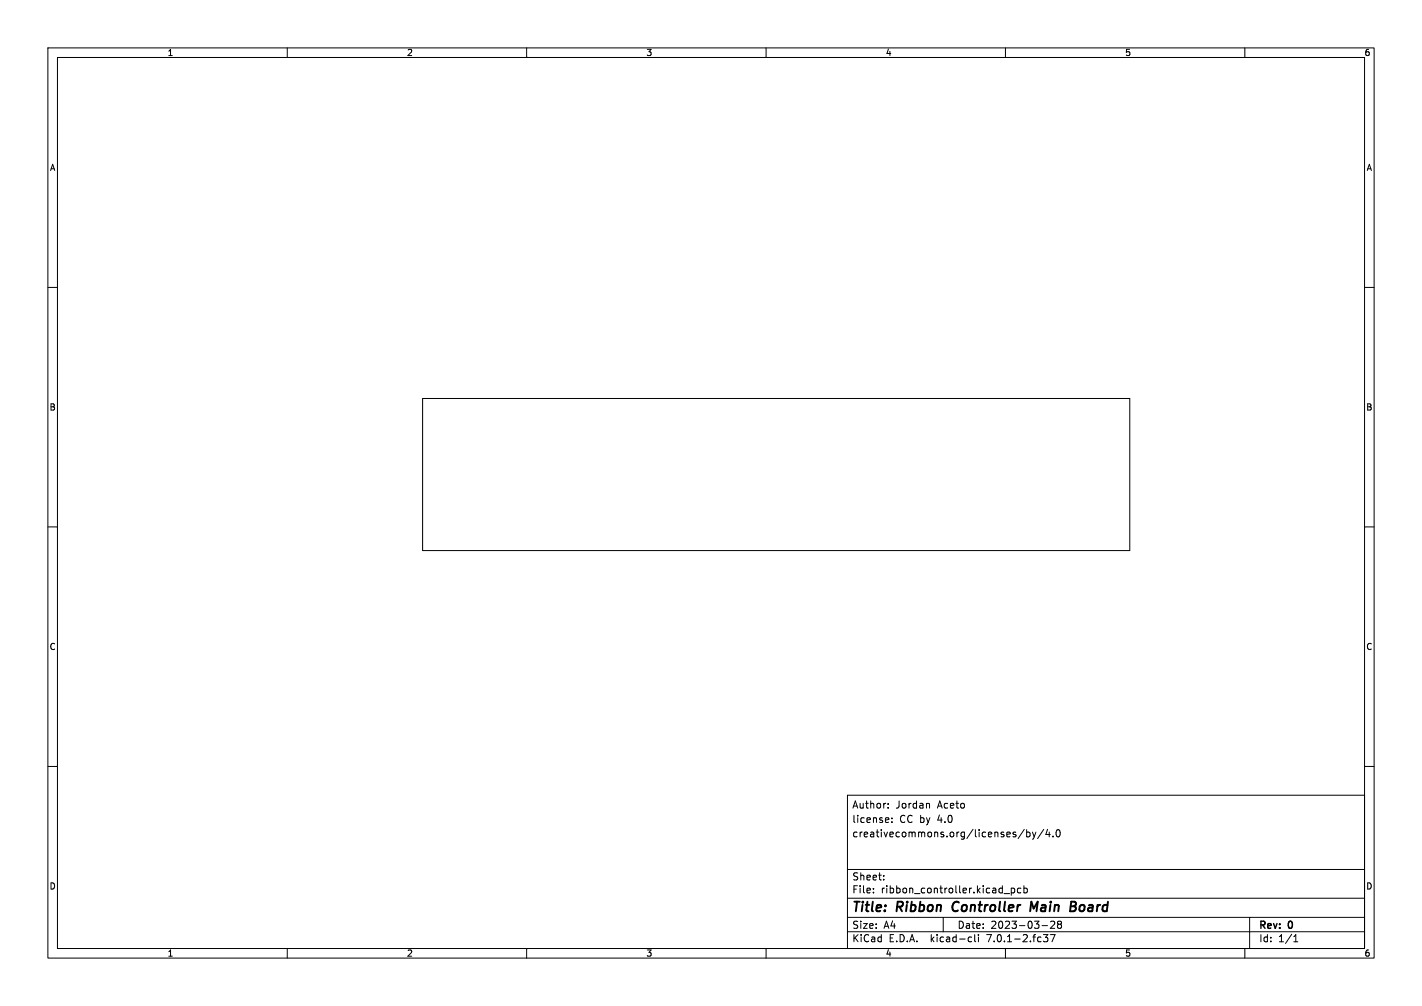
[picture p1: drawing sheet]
<svg xmlns="http://www.w3.org/2000/svg" width="297mm" height="210mm" viewBox="0 0 297 210" stroke-linecap="round" stroke-linejoin="round" font-family="sans-serif">
<defs><g id="words">
<g font-size="2.8">
<text x="178" y="190.8">Title:</text>
<text x="187.4" y="190.8">Ribbon</text>
<text x="199.6" y="190.8">Controller</text>
<text x="216.5" y="190.8">Main</text>
<text x="225.4" y="190.8">Board</text>
</g>
<g font-size="2.1">
<text x="178" y="171.9">license:</text>
<text x="178" y="168.9">Author:</text>
<text x="187.1" y="168.9">Jordan</text>
<text x="187.9" y="171.9">CC by</text>
<text x="195.8" y="168.9">Aceto</text>
<text x="195.8" y="171.9">4.0</text>
<text x="178" y="174.9">creativecommons.org/licenses/by/4.0</text>
<text x="178" y="183.9">Sheet:</text>
<text x="178" y="186.6">File:</text>
<text x="184" y="186.6">ribbon_controller.kicad_pcb</text>
<text x="178" y="196.8">KiCad</text>
<text x="178" y="194">Size:</text>
<text x="184.6" y="194">A4</text>
<text x="185.6" y="196.8">E.D.A.</text>
<text x="194.4" y="196.8">kicad-cli</text>
<text x="200" y="194">Date:</text>
<text x="206.2" y="196.8">7.0.1-2.fc37</text>
<text x="206.9" y="194">2023-03-28</text>
<text x="263" y="194.2">Rev:</text>
<text x="263" y="196.8">Id:</text>
<text x="267" y="196.8">1/1</text>
<text x="269.2" y="194.2">0</text>
</g>
<g font-size="1.8">
<text x="35" y="11.8">1</text>
<text x="85" y="11.8">2</text>
<text x="135" y="11.8">3</text>
<text x="185" y="11.8">4</text>
<text x="235" y="11.8">5</text>
<text x="285" y="11.8">6</text>
<text x="10.4" y="35.8">A</text>
<text x="285.4" y="35.8">A</text>
<text x="10.3" y="85.8">B</text>
<text x="285.3" y="85.8">B</text>
<text x="10.3" y="135.8">C</text>
<text x="285.3" y="135.8">C</text>
<text x="10.3" y="185.8">D</text>
<text x="285.3" y="185.8">D</text>
<text x="35" y="199.8">1</text>
<text x="85" y="199.8">2</text>
<text x="135" y="199.8">3</text>
<text x="185" y="199.8">4</text>
<text x="235" y="199.8">5</text>
<text x="285" y="199.8">6</text>
</g>
</g></defs>
<g fill="none" stroke="#000" stroke-width=".21">
<path d="M10 10h277v190h-277zM12 12h273v186h-273zM60 10v2M110 10v2M160 10v2M210 10v2M260 10v2M10 60h2M285 60h2M88.3 83.2h147.7v31.7h-147.7zM10 110h2M285 110h2"/>
<path d="M10 160h2M285 160h2M177 166h108v32h-108zM185.5 168.6v.1M185.5 167.8v.1M185.6 170.8v.3l-.7 .1M186.3 171.6v.1M186.3 170.8v.1M193.9 167.7l.2 .2v.8M213.9 173.1l-1.3 2M214.4 173.2v1.5M214.4 173.8l.5-.1 .2 .3-.1 .6h-.6"/>
<path d="M215.6 173.7l.4 1M216 174.7l-.4 .5M216.4 173.7l-.4 1M218 173.1l-1.3 2M218.8 173.1l-.4 1.1h1M219.1 173.7v1M219.9 174.6v.1M220.8 173.3l.1-.1a.8 .8 0 0 1 .6 .8 .8 .8 0 0 1-.6 .7 1 1 0 0 1-.1-1.4zM60 198v2M110 198v2M160 198v2M177 194.5h108"/>
<path d="M177 191.5h108M177 187.5h108M177 181.5h108M182.4 186.3v.1M182.4 185.5v.1M184.6 183.6v.1M184.6 182.8v.1M197 191.5v3M202.5 195.6l.4 .1M202.9 196.5l-.4 .1M203.6 195.1v1.3l.2 .2M204.4 195.1v.1"/>
<path d="M204.4 195.6v1M209.7 186.5h1.2M210 198v2M211.2 185.4v1.5M211.2 185.5l.4-.1 .3 .3-.1 .6h-.6M213.2 185.5l-.4-.1-.3 .3 .1 .6h.6M213.9 185.5l.4-.1 .3 .3-.2 .6h-.5M213.9 184.9v1.5M217.6 193.2h1.2M217.9 195.1h1l-.5 .6 .4 .1v.7l-.2 .1-.7-.1M219.4 195.1h1l-.7 1.5M219.4 192.4l.6-.1 .3 .4-.9 1.1h.9"/>
<path d="M221.1 192.9l-.2-.2 .2-.4h.3l.3 .3-.3 .3M221.1 192.9l-.2 .3v.5l.2 .1h.3l.3-.3v-.3l-.3-.3M221.1 192.9h.3M260 198v2M261 191.5v6.5M270.2 196.6h.9M270.2 195.5l.4-.4v1.5"/>
</g>
<path d="M199.1 188.7l-.1 1.1M215.9 189.7l-.5-1.5-.2 2M223.6 189.2h.7M223.7 188.2h.7l.3 .2M224.3 189.2l.3 .1 .1 .3M224.7 189.9l-.4 .3h-.8M224.7 188.8l-.4 .4" fill="none" stroke="#000" stroke-width=".4"/>
<use href="#words"/>
</svg>
